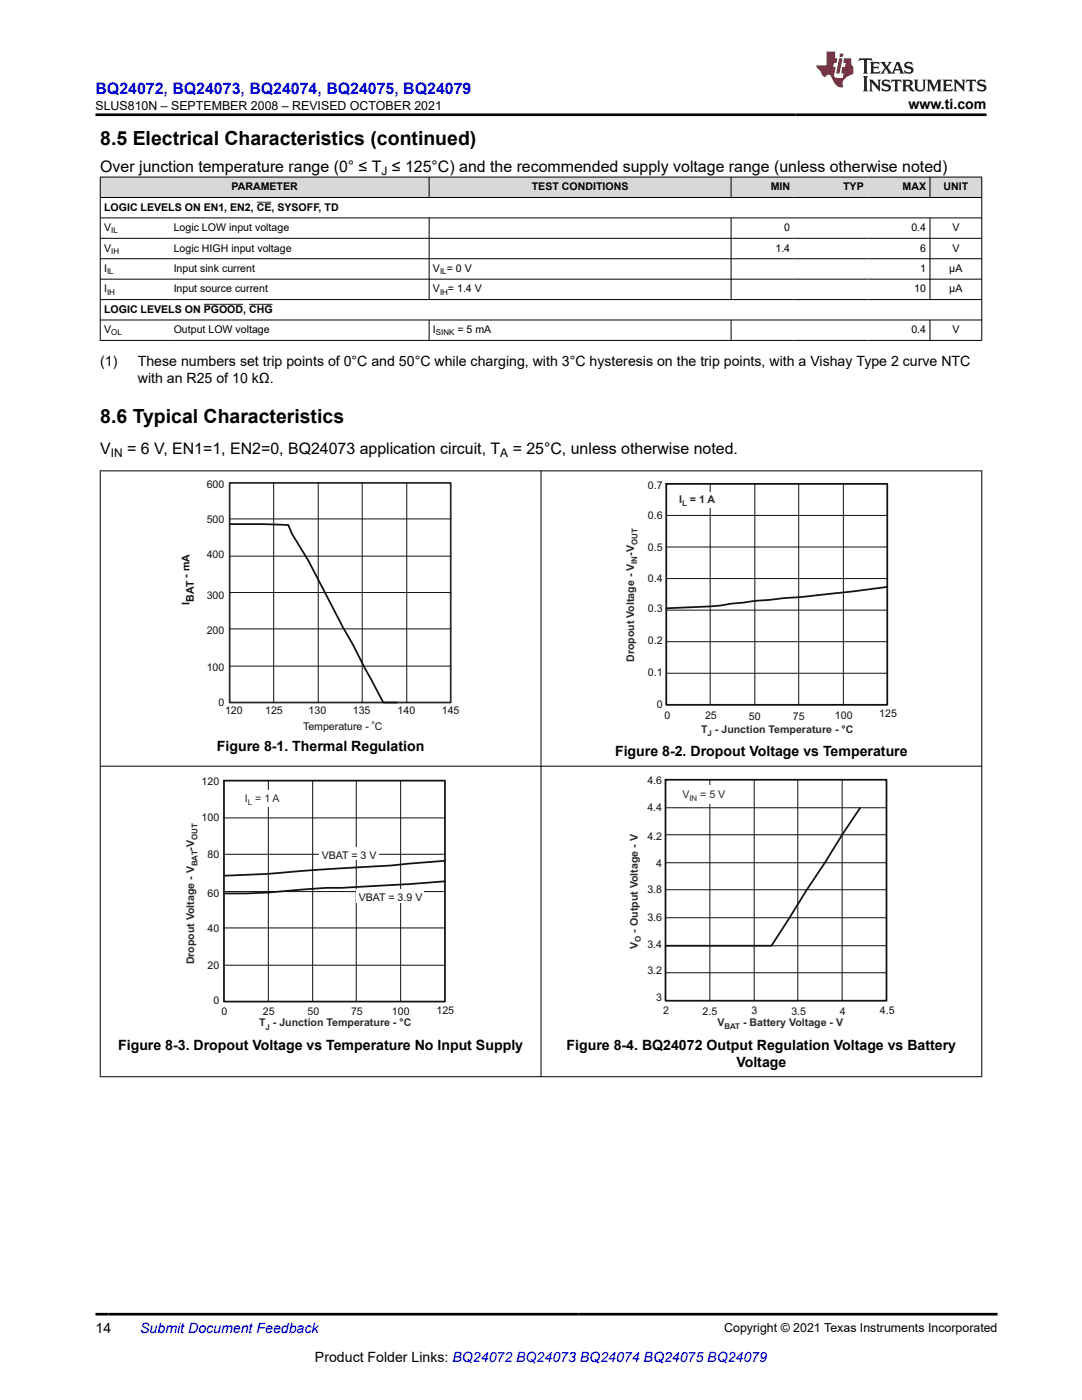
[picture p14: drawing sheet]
<svg xmlns="http://www.w3.org/2000/svg" width="216mm" height="279mm" viewBox="0 0 216 279" stroke-linecap="round" stroke-linejoin="round" font-family="sans-serif">
<defs><g id="words">
<g font-size="3.9">
<text x="20" y="28.8">8.5 Electrical Characteristics (continued)</text>
<text x="20" y="84.5">8.6 Typical Characteristics</text>
</g>
<text font-size="3.2" fill="#00f" x="19.1" y="18.7">BQ24072, BQ24073, BQ24074, BQ24075, BQ24079</text>
<g font-size="3.2">
<text x="20" y="34.3">Over junction temperature range (0° ≤ T ≤ 125°C) and the recommended supply voltage range (unless otherwise noted)</text>
<text x="20" y="90.7">V</text>
<text x="25.4" y="90.7">= 6 V, EN1=1, EN2=0, BQ24073 application circuit, T</text>
<text x="102.3" y="90.7">= 25°C, unless otherwise noted.</text>
</g>
<g font-size="2.8">
<text x="181.3" y="21.8">www.ti.com</text>
<text x="20" y="73.1">(1)</text>
<text x="27.5" y="73.1">These numbers set trip points of 0°C and 50°C while charging, with 3°C hysteresis on the trip points, with a Vishay Type 2 curve NTC</text>
<text x="27.5" y="76.5">with an R25 of 10 kΩ.</text>
<text x="43.3" y="149.9">Figure 8-1. Thermal Regulation</text>
<text x="122.7" y="150.9">Figure 8-2. Dropout Voltage vs Temperature</text>
<text x="23.6" y="209.5">Figure 8-3. Dropout Voltage vs Temperature No Input Supply</text>
<text x="113.1" y="209.5">Figure 8-4. BQ24072 Output Regulation Voltage vs Battery</text>
<text x="146.9" y="212.9">Voltage</text>
<text x="19.1" y="266.1">14</text>
<text x="62.8" y="271.7">Product Folder Links: BQ24072 BQ24073 BQ24074 BQ24075 BQ24079</text>
</g>
<text font-size="2.8" fill="#00f" x="28" y="266.1">Submit Document Feedback</text>
<g font-size="2.5">
<text x="19.1" y="21.9">SLUS810N – SEPTEMBER 2008 – REVISED OCTOBER 2021</text>
<text x="144.5" y="265.8">Copyright © 2021 Texas Instruments Incorporated</text>
</g>
<g font-size="2.4">
<text x="76.1" y="34.9">J</text>
<text x="22.1" y="91.3">IN</text>
<text x="99.8" y="91.3">A</text>
</g>
<g font-size="2.1">
<text x="46.2" y="38">PARAMETER</text>
<text x="106.1" y="38">TEST CONDITIONS</text>
<text x="153.8" y="38">MIN</text>
<text x="168.2" y="38">TYP</text>
<text x="180.1" y="38">MAX</text>
<text x="188.3" y="38">UNIT</text>
<text x="20.8" y="42.1">LOGIC LEVELS ON EN1, EN2, CE, SYSOFF, TD</text>
<text x="20.8" y="46.1">V</text>
<text x="34.7" y="46.1">Logic LOW input voltage</text>
<text x="156.5" y="46.1">0</text>
<text x="181.9" y="46.1">0.4</text>
<text x="190" y="46.1">V</text>
<text x="20.8" y="50.2">V</text>
<text x="34.7" y="50.2">Logic HIGH input voltage</text>
<text x="154.7" y="50.2">1.4</text>
<text x="183.6" y="50.2">6</text>
<text x="190" y="50.2">V</text>
<text x="20.8" y="54.3">I</text>
<text x="20.8" y="58.4">I</text>
<text x="34.7" y="54.3">Input sink current</text>
<text x="34.7" y="58.4">Input source current</text>
<text x="86.4" y="54.3">V = 0 V</text>
<text x="86.4" y="58.4">V</text>
<text x="89.4" y="58.4">= 1.4 V</text>
<text x="182.4" y="58.4">10</text>
<text x="183.6" y="54.3">1</text>
<text x="189.4" y="54.3">μA</text>
<text x="189.4" y="58.4">μA</text>
<text x="20.8" y="62.4">LOGIC LEVELS ON PGOOD, CHG</text>
<text x="20.8" y="66.5">V</text>
<text x="34.7" y="66.5">Output LOW voltage</text>
<text x="86.4" y="66.5">I</text>
<text x="91.3" y="66.5">= 5 mA</text>
<text x="181.9" y="66.5">0.4</text>
<text x="190" y="66.5">V</text>
</g>
<g font-size="2.1" fill="#0d1413">
<text x="41.2" y="97.4">600</text>
<text x="129.3" y="97.5">0.7</text>
<text x="41.2" y="104.3">500</text>
<text x="129.3" y="103.6">0.6</text>
<text x="41.2" y="111.4">400</text>
<text x="129.3" y="110">0.5</text>
<text x="37.8" y="115.3" transform="rotate(-90 37.8 115.3)">- mA</text>
<text x="41.2" y="119.5">300</text>
<text x="129.3" y="116.2">0.4</text>
<text x="37.8" y="120.7" transform="rotate(-90 37.8 120.7)">I</text>
<text x="38.7" y="120.1" transform="rotate(-90 38.7 120.1)">BAT</text>
<text x="129.3" y="122.1">0.3</text>
<text x="41.2" y="126.5">200</text>
<text x="129.3" y="128.4">0.2</text>
<text x="41.2" y="133.8">100</text>
<text x="129.3" y="134.8">0.1</text>
<text x="43.6" y="140.9">0</text>
<text x="44.9" y="142.5">120</text>
<text x="52.9" y="142.5">125</text>
<text x="61.6" y="142.5">130</text>
<text x="70.4" y="142.5">135</text>
<text x="79.3" y="142.5">140</text>
<text x="88.2" y="142.5">145</text>
<text x="131.1" y="141.2">0</text>
<text x="132.6" y="143.4">0</text>
<text x="140.7" y="143.4">25</text>
<text x="149.4" y="143.7">50</text>
<text x="158.2" y="143.7">75</text>
<text x="166.6" y="143.4">100</text>
<text x="175.4" y="143.2">125</text>
<text x="60.5" y="145.6">Temperature - C</text>
<text x="40.2" y="156.6">120</text>
<text x="129.2" y="161.9">4.4</text>
<text x="129.2" y="156.5">4.6</text>
<text x="40.2" y="163.8">100</text>
<text x="129.2" y="167.6">4.2</text>
<text x="41.4" y="171.1">80</text>
<text x="64.2" y="171.4">VBAT = 3 V</text>
<text x="130.9" y="173">4</text>
<text x="41.4" y="178.9">60</text>
<text x="71.6" y="179.8">VBAT = 3.9 V</text>
<text x="129.2" y="178.3">3.8</text>
<text x="41.4" y="185.9">40</text>
<text x="129.2" y="183.7">3.6</text>
<text x="129.2" y="189.2">3.4</text>
<text x="41.4" y="193.5">20</text>
<text x="129.2" y="194.4">3.2</text>
<text x="42.6" y="200.3">0</text>
<text x="44.2" y="202.5">0</text>
<text x="52.4" y="202.6">25</text>
<text x="61.4" y="202.5">50</text>
<text x="70" y="202.5">75</text>
<text x="78.2" y="202.5">100</text>
<text x="87.1" y="202.4">125</text>
<text x="130.9" y="199.8">3</text>
<text x="132.3" y="202.3">2</text>
<text x="140.2" y="202.6">2.5</text>
<text x="150" y="202.4">3</text>
<text x="157.9" y="202.6">3.5</text>
<text x="167.6" y="202.6">4</text>
<text x="175.6" y="202.4">4.5</text>
</g>
<g font-size="2.1" fill="#2b292a">
<text x="135.5" y="100.4">I</text>
<text x="137.7" y="100.4">= 1 A</text>
<text x="126.5" y="111" transform="rotate(-90 126.5 111)">-V</text>
<text x="126.5" y="132.1" transform="rotate(-90 126.5 132.1)">Dropout Voltage - V</text>
<text x="139.9" y="146.2">T - Junction Temperature - °C</text>
<text x="48.9" y="160">I = 1 A</text>
<text x="136.2" y="159.2">V</text>
<text x="139.7" y="159.2">= 5 V</text>
<text x="38.8" y="169.7" transform="rotate(-90 38.8 169.7)">-V</text>
<text x="127.2" y="189.3" transform="rotate(-90 127.2 189.3)">V</text>
<text x="127.2" y="186.1" transform="rotate(-90 127.2 186.1)">- Output Voltage - V</text>
<text x="38.8" y="192.5" transform="rotate(-90 38.8 192.5)">Dropout Voltage - V</text>
<text x="51.7" y="204.8">T - Junction Temperature - °C</text>
<text x="143.1" y="204.8">V</text>
<text x="148.3" y="204.8">- Battery Voltage - V</text>
</g>
<g font-size="1.6">
<text x="22.2" y="46.6">IL</text>
<text x="22.2" y="50.6">IH</text>
<text x="21.4" y="54.7">IL</text>
<text x="21.4" y="58.8">IH</text>
<text x="87.8" y="54.7">IL</text>
<text x="87.8" y="58.8">IH</text>
<text x="22.2" y="66.9">OL</text>
<text x="87" y="66.9">SINK</text>
</g>
<g font-size="1.6" fill="#2b292a">
<text x="136.1" y="101">L</text>
<text x="127.2" y="112.5" transform="rotate(-90 127.2 112.5)">IN</text>
<text x="127.2" y="108.8" transform="rotate(-90 127.2 108.8)">OUT</text>
<text x="141.2" y="146.9">J</text>
<text x="49.5" y="160.6">L</text>
<text x="137.6" y="159.8">IN</text>
<text x="39.4" y="167.6" transform="rotate(-90 39.4 167.6)">OUT</text>
<text x="39.4" y="172.9" transform="rotate(-90 39.4 172.9)">BAT</text>
<text x="127.9" y="187.9" transform="rotate(-90 127.9 187.9)">O</text>
<text x="53" y="205.5">J</text>
<text x="144.6" y="205.4">BAT</text>
</g>
<text font-size="1.1" fill="#0d1413" x="74.2" y="144.6">o</text>
</g></defs>
<g fill="#d8d8d8">
<path d="M20 35.3h175.9v4.1h-175.9z" fill-rule="evenodd"/>
<path d="M20.1 35.4h65.5v4h-65.5z" fill-rule="evenodd"/>
<path d="M85.7 35.4h60.1v4h-60.1z" fill-rule="evenodd"/>
<path d="M145.9 35.4h12.5v4h-12.5z" fill-rule="evenodd"/>
<path d="M158.4 35.4h14.7v4h-14.7z" fill-rule="evenodd"/>
<path d="M173.1 35.4h12.4v4h-12.4z" fill-rule="evenodd"/>
<path d="M185.6 35.4h10.2v4h-10.2z" fill-rule="evenodd"/>
</g>
<g fill="none" stroke="#000" stroke-width=".2">
<path d="M19.9 35.3h176.1M19.9 39.4h176.1M20 35.3v32.7M85.6 35.3v4.2M145.9 35.3v4.2M185.6 35.3v4.2M195.9 35.3v32.7M19.9 43.5h176.1M19.9 47.6h176.1M19.9 51.6h176.1M19.9 55.7h176.1M19.9 59.8h176.1"/>
<path d="M51.2 40.3h3M85.6 43.5v16.3M145.9 43.5v16.3M185.6 43.5v16.3M19.9 63.9h176.1M19.9 67.9h176.1M40.6 60.7h7.9M49.7 60.7h4.7M85.6 63.9v4.1M145.9 63.9v4.1M185.6 63.9v4.1"/>
</g>
<path d="M45.8 96.4h44.1v43.8h-44.1z" fill="none" stroke="#2b292a" stroke-width=".35"/>
<g fill="none" stroke="#0d1413" stroke-width=".2">
<path d="M54.6 96.3v43.9M63.5 96.3v43.9M72.3 96.3v43.9M81.2 96.3v43.9M141.7 96.6v44.1M150.6 96.6v44.1M159.4 96.6v44.1M168.3 96.6v44.1M45.8 118.3h44.1M45.8 111h44.1M45.8 103.6h44.1M132.9 115.5h44.1"/>
<path d="M132.9 109.2h44.1M132.9 102.9h44.1M45.8 132.9h44.1M45.8 125.5h44.1M132.9 134.4h44.1M132.9 128.1h44.1M132.9 121.8h44.1"/>
</g>
<path d="M132.9 96.6h44.1v44.1h-44.1zM45.8 104.6l11.7 .2 .7 1.7 3.3 5.4 6.9 13.3 2 3.4 6.1 11.6h2.7M177 117.1l-17.3 2.1-9.1 .7-6.8 .9-10.9 .6" fill="none" stroke="#0d1413" stroke-width=".35"/>
<path d="M134.8 98.2h8.2v3.2h-8.2z" fill-rule="evenodd" fill="#fff"/>
<path d="M44.7 155.8h44.1v44.1h-44.1zM88.8 171.8l-10.7 .9-15.7 1-8.9 .7-8.8 .4M88.8 175.9l-7.2 .5-13.4 .8h-3.1l-7.3 .5a99.8 99.8 0 0 1-13.1 .6" fill="none" stroke="#0d1413" stroke-width=".35"/>
<path d="M53.5 155.8v44.1M62.4 155.8v44.1M71.1 155.8v44.1M79.9 155.8v44.1M44.7 170.5h44.1M44.7 163.2h44.1M44.7 177.9h44.1M44.7 192.6h44.1M44.7 185.2h44.1" fill="none" stroke="#0d1413" stroke-width=".2"/>
<g fill="#fff">
<path d="M63.7 169.1h11.8v2.5h-11.8z" fill-rule="evenodd"/>
<path d="M71 177.6h13.6v2.6h-13.6z" fill-rule="evenodd"/>
<path d="M48.5 157.7h7.6v3.4h-7.6z" fill-rule="evenodd"/>
</g>
<path d="M132.8 155.6h44.1v44.1h-44.1zM171.6 161.2l-3.6 5.4-14.1 22.1h-21.1" fill="none" stroke="#0d1413" stroke-width=".35"/>
<path d="M141.6 155.6v44.1M150.5 155.6v44.1M159.2 155.6v44.1M168 155.6v44.1M132.8 177.6h44.1M132.8 172.2h44.1M132.8 166.6h44.1M132.8 161.2h44.1M132.8 194.1h44.1M132.8 188.7h44.1M132.8 183.2h44.1" fill="none" stroke="#0d1413" stroke-width=".2"/>
<path d="M135.4 156.7h10v3.8h-10z" fill-rule="evenodd" fill="#fff"/>
<path d="M19.9 94h176.1M20 93.9v121M108 93.9v121M195.9 93.9v121M19.9 152.9h176.1M19.9 214.9h176.1" fill="none" stroke="#000" stroke-width=".2"/>
<path d="M171.5 11.6l-.2 .6 .5-.2h.6v.1v2.2l-.2 .4h1l-.2-.4v-2.2v-.1h.5l.6 .2-.2-.6zM173.6 12.4l.2 .3v1.6l-.2 .4h1.9l.1-.6a1.08 1.08 0 0 1-1.3 .2v-.7h.6l.4 .2v-.7l-.4 .2h-.6v-.5l.2-.2a1 1 0 0 1 1 .3l-.1-.5zM175.7 12.4l.9 1.1-1 1.2h.9l-.2-.2 .5-.8 .4 .8-.2 .2h1.6l-.2-.2 .2-.5h.9l.1 .5-.1 .2h.9l-.2-.4-.8-1.9h-.5l-.9 2.1-.9-1.1 .9-1h-.8l.2 .2-.4 .6-.4-.6 .2-.2zM179 12.8l.4 1h-.7zM180.7 12.5a.65 .65 0 0 0-.2 .7 .65 .65 0 0 0 .6 .5l.6 .1 .1 .3a.79 .79 0 0 1-.7 .4 .79 .79 0 0 1-.7-.5l.1 .7 .2-.1a.93 .93 0 0 0 1.1 0 .93 .93 0 0 0 .4-.9 1.46 1.46 0 0 0-1.2-.6l-.1-.3a1.09 1.09 0 0 1 1.2 .2l-.2-.6-.1 .1-.5-.2zM172.2 15.2l.2 .4v2.2l-.2 .4h1l-.2-.4v-2.2l.2-.4zM173.4 15.9l.2 .4v1.5l-.2 .4h.8l-.3-.4 .1-1.3 1.6 1.8v-2l.2-.4h-.7l.1 .2 .1 1.1-1.2-1.3zM176.2 16a.65 .65 0 0 0-.2 .8 .65 .65 0 0 0 .6 .4l.6 .2 .1 .2a.79 .79 0 0 1-.7 .4 .79 .79 0 0 1-.7-.5l.1 .7 .2-.1a.93 .93 0 0 0 1.1 .1 .93 .93 0 0 0 .4-1 1.46 1.46 0 0 0-1.2-.5l-.1-.4a1.09 1.09 0 0 1 1.2 .2l-.1-.6-.2 .1-.5-.1zM177.9 15.9l-.1 .6a.63 .63 0 0 1 .8-.3v1.6l-.3 .4h1l-.2-.4v-1.6a.66 .66 0 0 1 .8 .3l-.1-.6zM180 15.9l.2 .4v1.5l-.2 .4h1l-.2-.2-.1-.7h.5l.1 .2a.79 .79 0 0 0 1.2 .6l-1-.9a.61 .61 0 0 0 .6-.6 .61 .61 0 0 0-.5-.7zM180.8 16.2h.1a.47 .47 0 0 1 .5 .1 .47 .47 0 0 1 .1 .5l-.1 .1-.7 .1zM182.3 15.9l.2 .2a2.27 2.27 0 0 0 .4 2 1.04 1.04 0 0 0 1.7-.7v-1.3l.2-.2h-.8l.2 .4v1.1a.6 .6 0 0 1-.6 .6 .6 .6 0 0 1-.6-.6v-1.1l.3-.4zM184.9 15.9l.2 .4v1.5l-.2 .4h.8l-.3-.4v-1.4l.9 1.9 .9-1.9v1.4l-.3 .4h1l-.2-.4v-1.5l.2-.4h-.8l-.7 1.5-.6-1.5zM188.1 15.9l.2 .4v1.5l-.2 .4h1.9l.1-.6a1.09 1.09 0 0 1-1.3 .2v-.7h.6l.4 .2v-.6l-.4 .2h-.6v-.6l.2-.1a1.01 1.01 0 0 1 1 .3l-.1-.6zM190.2 15.9l.3 .4v1.5l-.3 .4h.8l-.2-.4v-1.3l1.6 1.8v-2l.2-.4h-.7l.2 .2v1.1l-1.2-1.3zM192.8 15.9l-.1 .6a.63 .63 0 0 1 .8-.3v1.6l-.3 .4h1l-.2-.4v-1.6a.66 .66 0 0 1 .8 .3l-.1-.6zM195.2 16a.65 .65 0 0 0-.2 .8 .65 .65 0 0 0 .6 .4l.6 .2 .2 .2a.79 .79 0 0 1-.7 .4 .79 .79 0 0 1-.7-.5l.1 .7 .2-.1a.93 .93 0 0 0 1 .1 .93 .93 0 0 0 .5-1 1.46 1.46 0 0 0-1.3-.5v-.4a1.09 1.09 0 0 1 1.2 .2l-.2-.6-.2 .1-.5-.1z" fill="#231f20"/>
<path d="M164.9 10.3v2.7h-2l.1 .4 .8 1a.95 .95 0 0 0 1 .9 .59 .59 0 0 1 .5-.4 .59 .59 0 0 1 .5 .3l.4 .8a1.59 1.59 0 0 0 2.1 1.4 1.61 1.61 0 0 1 1-2.3l1-.3-.1-1.5a1.59 1.59 0 0 1-.3-1.7h-1.5l-.2 .9h.6l-.2 .9h-.5l-.2 .9v.3l.4 .1-.1 .9h-.7a.73 .73 0 0 1-1-.7l.3-1.5h-.5l.1-.9h.5l.2-.9h-.5v-1.3zM167.4 11.6l-.6 3.1h.7l.6-3.1zM167.6 10.7l-.1 .6h.7l.1-.6z" fill="#ed1c24"/>
<path d="M19.1 22.9h177.8M19.1 262.3h179.9" fill="none" stroke="#000" stroke-width=".53"/>
<use href="#words"/>
</svg>
